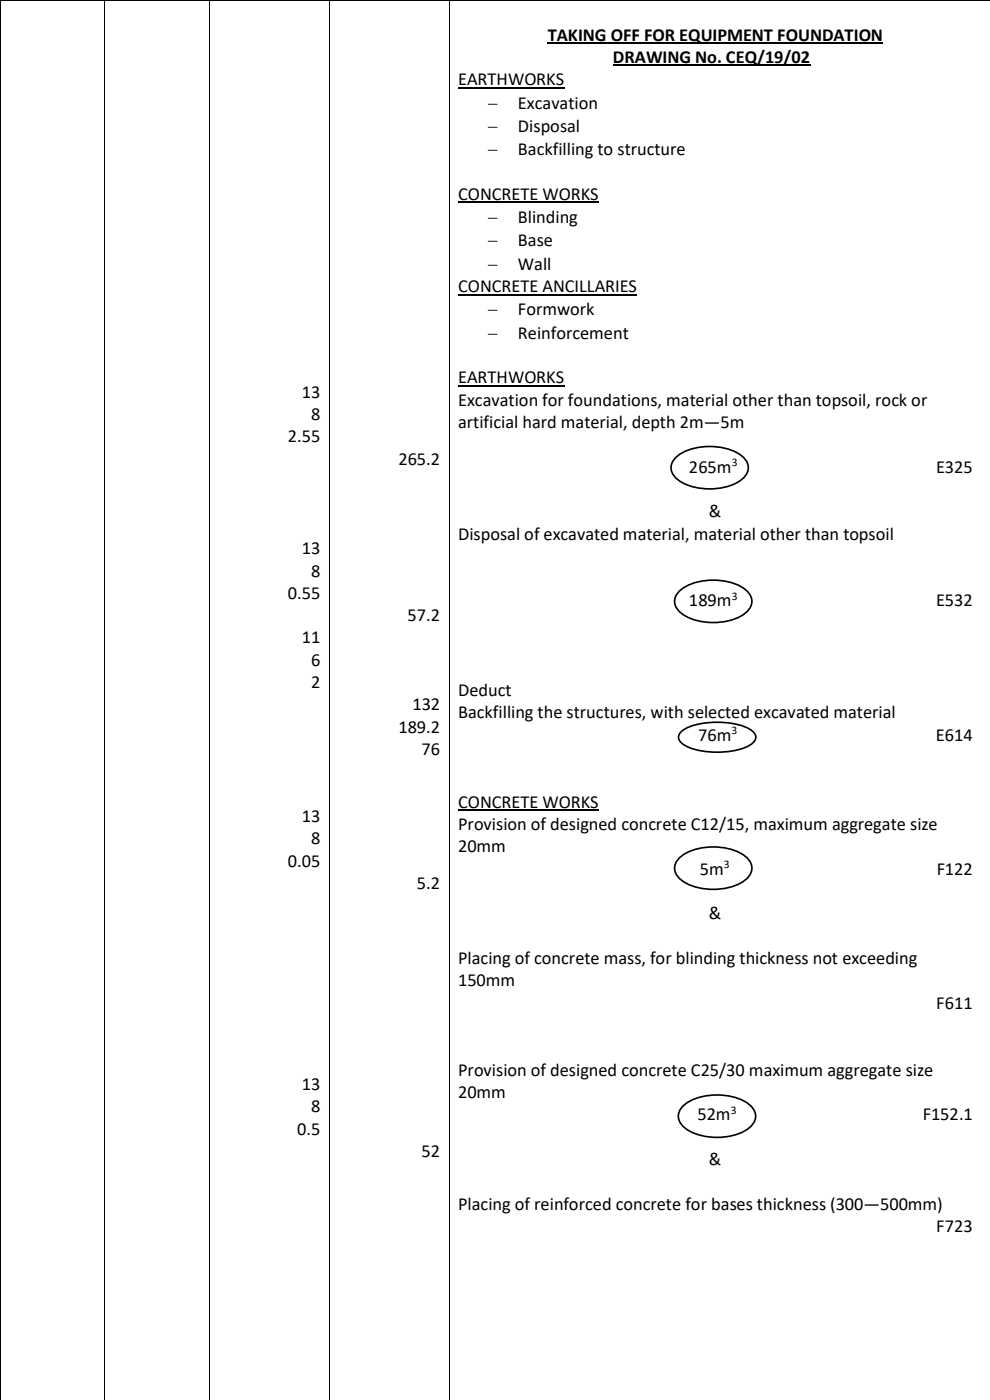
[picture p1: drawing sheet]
<svg xmlns="http://www.w3.org/2000/svg" width="210mm" height="297mm" viewBox="0 0 210 297" stroke-linecap="round" stroke-linejoin="round" font-family="sans-serif">
<defs><g id="words">
<g font-size="3.9">
<text x="116.2" y="8.6">TAKING OFF FOR EQUIPMENT FOUNDATION</text>
<text x="130" y="13.3">DRAWING No. CEQ/19/02</text>
<text x="97.2" y="18.1">EARTHWORKS</text>
<text x="103.5" y="23">−</text>
<text x="109.9" y="23">Excavation</text>
<text x="103.5" y="27.9">−</text>
<text x="109.9" y="27.9">Disposal</text>
<text x="103.5" y="32.9">−</text>
<text x="109.9" y="32.9">Backfilling to structure</text>
<text x="97.2" y="42.4">CONCRETE WORKS</text>
<text x="103.5" y="47.3">−</text>
<text x="109.9" y="47.3">Blinding</text>
<text x="103.5" y="52.2">−</text>
<text x="109.9" y="52.2">Base</text>
<text x="103.5" y="57.2">−</text>
<text x="109.9" y="57.2">Wall</text>
<text x="97.2" y="61.9">CONCRETE ANCILLARIES</text>
<text x="103.5" y="66.9">−</text>
<text x="103.5" y="71.8">−</text>
<text x="109.9" y="66.9">Formwork</text>
<text x="109.9" y="71.8">Reinforcement</text>
<text x="97.2" y="81.3">EARTHWORKS</text>
<text x="64" y="84.4">13</text>
<text x="66" y="89.1">8</text>
<text x="97.2" y="86">Excavation for foundations, material other than topsoil, rock or</text>
<text x="61.1" y="93.9">2.55</text>
<text x="97.2" y="90.8">artificial hard material, depth 2m—5m</text>
<text x="84.5" y="98.6">265.2</text>
<text x="146.2" y="100.3">265m</text>
<text x="198.6" y="100.3">E325</text>
<text x="150.4" y="109.7">&amp;</text>
<text x="64" y="117.6">13</text>
<text x="97.2" y="114.5">Disposal of excavated material, material other than topsoil</text>
<text x="66" y="122.3">8</text>
<text x="61.1" y="127">0.55</text>
<text x="86.5" y="131.8">57.2</text>
<text x="146.2" y="128.7">189m</text>
<text x="198.6" y="128.7">E532</text>
<text x="64" y="136.5">11</text>
<text x="66" y="141.2">6</text>
<text x="66" y="146">2</text>
<text x="97.2" y="147.6">Deduct</text>
<text x="84.5" y="155.5">189.2</text>
<text x="87.5" y="150.7">132</text>
<text x="97.2" y="152.4">Backfilling the structures, with selected excavated material</text>
<text x="89.4" y="160.2">76</text>
<text x="148.1" y="157.1">76m</text>
<text x="198.5" y="157.1">E614</text>
<text x="97.2" y="171.3">CONCRETE WORKS</text>
<text x="64" y="174.4">13</text>
<text x="66" y="179.1">8</text>
<text x="97.2" y="176">Provision of designed concrete C12/15, maximum aggregate size</text>
<text x="61.1" y="183.9">0.05</text>
<text x="97.2" y="180.8">20mm</text>
<text x="148.4" y="185.5">5m</text>
<text x="198.7" y="185.5">F122</text>
<text x="88.5" y="188.6">5.2</text>
<text x="150.4" y="195">&amp;</text>
<text x="97.2" y="204.5">Placing of concrete mass, for blinding thickness not exceeding</text>
<text x="97.2" y="209.2">150mm</text>
<text x="198.6" y="214">F611</text>
<text x="64" y="231.3">13</text>
<text x="97.2" y="228.2">Provision of designed concrete C25/30 maximum aggregate size</text>
<text x="97.2" y="232.9">20mm</text>
<text x="66" y="236">8</text>
<text x="147.9" y="237.7">52m</text>
<text x="195.7" y="237.7">F152.1</text>
<text x="63" y="240.7">0.5</text>
<text x="89.4" y="245.5">52</text>
<text x="150.4" y="247.1">&amp;</text>
<text x="97.2" y="256.6">Placing of reinforced concrete for bases thickness (300—500mm)</text>
<text x="198.6" y="261.4">F723</text>
</g>
<g font-size="2.5">
<text x="155.2" y="98.9">3</text>
<text x="155.2" y="127.3">3</text>
<text x="155.2" y="155.7">3</text>
<text x="153.6" y="184.1">3</text>
<text x="155" y="236.3">3</text>
</g>
</g></defs>
<path d="M143.1 97.3a10.5 10.5 0 0 1 8.7-2.5 8.4 8.4 0 0 1 6.6 3.1 3.1 3.1 0 0 1-1.7 4.3 12.8 12.8 0 0 1-13-.5 2.89 2.89 0 0 1-.6-4.4z" fill="none" stroke="#000" stroke-width=".35"/>
<path d="M143.9 125.7a10.5 10.5 0 0 1 8.6-2.6 8.4 8.4 0 0 1 6.7 3.2 3.1 3.1 0 0 1-1.7 4.2 12.8 12.8 0 0 1-13.1-.5 2.89 2.89 0 0 1-.5-4.3z" fill-rule="evenodd" fill="#fff"/>
<path d="M143.9 125.7a10.5 10.5 0 0 1 8.6-2.6 8.4 8.4 0 0 1 6.7 3.2 3.1 3.1 0 0 1-1.7 4.2 12.8 12.8 0 0 1-13.1-.5 2.89 2.89 0 0 1-.5-4.3z" fill="none" stroke="#000" stroke-width=".35"/>
<path d="M144.4 155.4a11.4 11.4 0 0 1 7.7-2.2 11.4 11.4 0 0 1 7.8 2.2 1.54 1.54 0 0 1-.5 2.5 15 15 0 0 1-9.9 1.5 8.7 8.7 0 0 1-5.1-2 1.41 1.41 0 0 1 0-2z" fill-rule="evenodd" fill="#fff"/>
<path d="M144.4 155.4a11.4 11.4 0 0 1 7.7-2.2 11.4 11.4 0 0 1 7.8 2.2 1.54 1.54 0 0 1-.5 2.5 15 15 0 0 1-9.9 1.5 8.7 8.7 0 0 1-5.1-2 1.41 1.41 0 0 1 0-2z" fill="none" stroke="#000" stroke-width=".35"/>
<path d="M143.9 182.3a10.5 10.5 0 0 1 8.6-2.6 8.4 8.4 0 0 1 6.7 3.2 3.1 3.1 0 0 1-1.7 4.2 12.8 12.8 0 0 1-13.1-.5 2.89 2.89 0 0 1-.5-4.3z" fill-rule="evenodd" fill="#fff"/>
<path d="M143.9 182.3a10.5 10.5 0 0 1 8.6-2.6 8.4 8.4 0 0 1 6.7 3.2 3.1 3.1 0 0 1-1.7 4.2 12.8 12.8 0 0 1-13.1-.5 2.89 2.89 0 0 1-.5-4.3z" fill="none" stroke="#000" stroke-width=".35"/>
<path d="M144.7 234.9a10.5 10.5 0 0 1 8.6-2.6 8.4 8.4 0 0 1 6.7 3.2 3.1 3.1 0 0 1-1.7 4.2 12.8 12.8 0 0 1-13.1-.5 2.89 2.89 0 0 1-.5-4.3z" fill-rule="evenodd" fill="#fff"/>
<path d="M144.7 234.9a10.5 10.5 0 0 1 8.6-2.6 8.4 8.4 0 0 1 6.7 3.2 3.1 3.1 0 0 1-1.7 4.2 12.8 12.8 0 0 1-13.1-.5 2.89 2.89 0 0 1-.5-4.3z" fill="none" stroke="#000" stroke-width=".35"/>
<path d="M97.2 18.6h22.5M116.2 9.1h71.1M130 13.9h41.9M97.2 42.9h29.8M97.2 62.5h37.9M97.2 81.8h22.5M97.2 171.9h29.8" fill="none" stroke="#000" stroke-width=".25"/>
<g fill="#000">
<path d="M0 0h.2v.2h-.2z" fill-rule="evenodd"/>
<path d="M0 0h.2v.2h-.2z" fill-rule="evenodd"/>
<path d="M22.1 0h.2v.2h-.2z" fill-rule="evenodd"/>
<path d="M44.4 0h.1v.2h-.1z" fill-rule="evenodd"/>
<path d="M69.8 0h.2v.2h-.2z" fill-rule="evenodd"/>
<path d="M95.2 0h.2v.2h-.2z" fill-rule="evenodd"/>
</g>
<path d="M.1 .2v296.7M.2 .1h21.9M22.2 .2v296.7M22.3 .1h22.1M44.5 .2v296.7M44.5 .1h25.3M69.9 .2v296.7M70 .1h25.2M95.3 .2v296.7M95.4 .1h114.7" fill="none" stroke="#000" stroke-width=".21"/>
<use href="#words"/>
</svg>
